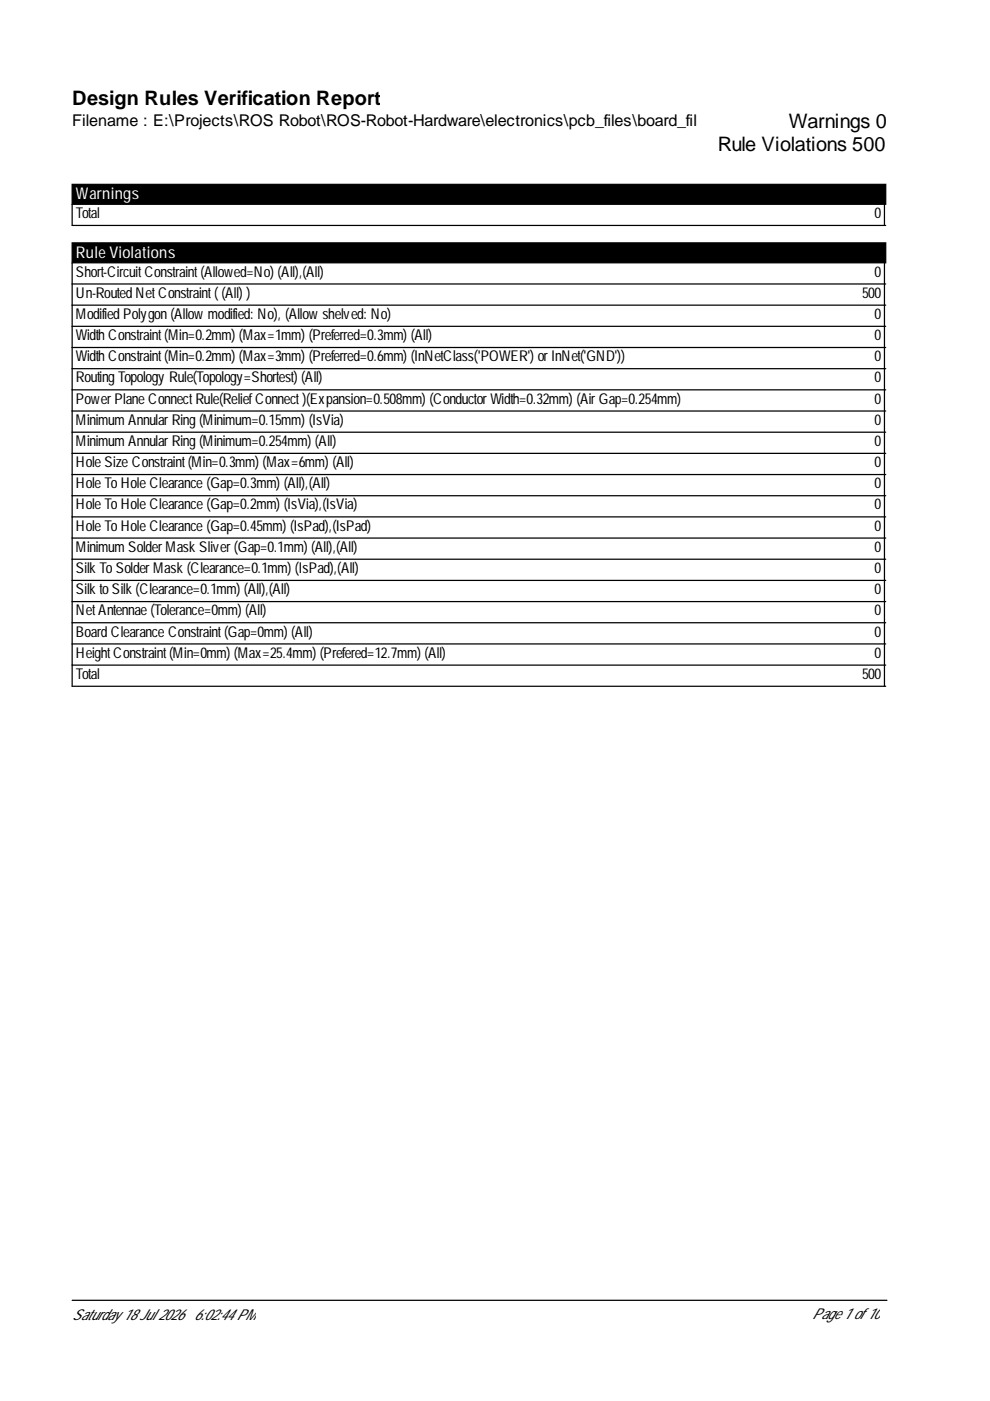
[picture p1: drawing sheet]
<svg xmlns="http://www.w3.org/2000/svg" width="210mm" height="297mm" viewBox="0 0 210 297" stroke-linecap="round" stroke-linejoin="round" font-family="sans-serif">
<defs><g id="words">
<g font-size="4.2">
<text x="15.3" y="22.3">Design Rules Verification Report</text>
<text x="167.2" y="27.1">Warnings 0</text>
<text x="152.2" y="32.1">Rule Violations 500</text>
</g>
<text font-size="3.4" x="15.3" y="26.6">Filename : E:\Projects\ROS Robot\ROS-Robot-Hardware\electronics\pcb_files\board_fil</text>
<g font-size="3.4" fill="#fff">
<text x="16.1" y="42.3">Warnings</text>
<text x="16.1" y="54.7">Rule Violations</text>
</g>
<g font-size="3.2">
<text x="16.1" y="46.2">Total</text>
<text x="185.4" y="46.2">0</text>
<text x="16.1" y="58.6">Short-CircuitConstraint(Allowed=No) (All),(All)</text>
<text x="185.4" y="58.6">0</text>
<text x="16.1" y="63.1">Un-RoutedNetConstraint((All) )</text>
<text x="182.8" y="63.1">500</text>
<text x="16.1" y="67.6">ModifiedPolygon(Allowmodified: No), (Allowshelved: No)</text>
<text x="185.4" y="67.6">0</text>
<text x="16.1" y="72.1">WidthConstraint(Min=0.2mm) (Max=1mm) (Preferred=0.3mm) (All)</text>
<text x="16.1" y="76.6">WidthConstraint(Min=0.2mm) (Max=3mm) (Preferred=0.6mm) (InNetClass('POWER') orInNet('GND'))</text>
<text x="185.4" y="72.1">0</text>
<text x="185.4" y="76.6">0</text>
<text x="16.1" y="81.1">RoutingTopology Rule(Topology=Shortest) (All)</text>
<text x="185.4" y="81.1">0</text>
<text x="16.1" y="85.6">PowerPlaneConnectRule(ReliefConnect)(Expansion=0.508mm) (ConductorWidth=0.32mm) (AirGap=0.254mm)</text>
<text x="185.4" y="85.6">0</text>
<text x="16.1" y="90.1">MinimumAnnularRing(Minimum=0.15mm) (IsVia)</text>
<text x="16.1" y="94.6">MinimumAnnularRing(Minimum=0.254mm) (All)</text>
<text x="185.4" y="90.1">0</text>
<text x="185.4" y="94.6">0</text>
<text x="16.1" y="99">HoleSize Constraint(Min=0.3mm) (Max=6mm) (All)</text>
<text x="185.4" y="99">0</text>
<text x="16.1" y="103.5">HoleToHoleClearance (Gap=0.3mm) (All),(All)</text>
<text x="185.4" y="103.5">0</text>
<text x="16.1" y="108">HoleToHoleClearance(Gap=0.2mm) (IsVia),(IsVia)</text>
<text x="16.1" y="112.5">HoleToHoleClearance (Gap=0.45mm) (IsPad),(IsPad)</text>
<text x="185.4" y="108">0</text>
<text x="185.4" y="112.5">0</text>
<text x="16.1" y="117">MinimumSolderMaskSliver(Gap=0.1mm) (All),(All)</text>
<text x="185.4" y="117">0</text>
<text x="16.1" y="121.5">SilkToSolderMask(Clearance=0.1mm) (IsPad),(All)</text>
<text x="16.1" y="126">SilktoSilk(Clearance=0.1mm) (All),(All)</text>
<text x="185.4" y="121.5">0</text>
<text x="185.4" y="126">0</text>
<text x="16.1" y="130.5">NetAntennae(Tolerance=0mm) (All)</text>
<text x="185.4" y="130.5">0</text>
<text x="16.1" y="135">BoardClearanceConstraint(Gap=0mm) (All)</text>
<text x="185.4" y="135">0</text>
<text x="16.1" y="139.4">HeightConstraint(Min=0mm) (Max=25.4mm) (Prefered=12.7mm) (All)</text>
<text x="16.1" y="143.9">Total</text>
<text x="182.8" y="143.9">500</text>
<text x="185.4" y="139.4">0</text>
<text x="15.3" y="279.9">Saturday18Jul 2026</text>
<text x="41.2" y="279.9">6:02:44PM</text>
<text x="172.2" y="279.6">Page1 of10</text>
</g>
</g></defs>
<path d="M15.3 39.1h172.5v4.2h-172.5zM15.3 51.5h172.5v4.2h-172.5z" fill="#000" stroke="#000" stroke-width=".26"/>
<g fill="none" stroke="#000" stroke-width=".26">
<path d="M15.3 43.3v4.5h172.5M15.3 55.7v89.8h172.5M187.5 43.3v4.5M187.5 55.7v89.8M15.3 60.2h172.5M15.3 64.7h172.5M15.3 69.2h172.5M15.3 73.7h172.5M15.3 78.2h172.5M15.3 82.7h172.5M15.3 87.1h172.5M15.3 91.6h172.5"/>
<path d="M15.3 96.1h172.5M15.3 100.6h172.5M15.3 105.1h172.5M15.3 109.6h172.5M15.3 114.1h172.5M15.3 118.6h172.5M15.3 123.1h172.5M15.3 127.5h172.5M15.3 132h172.5M15.3 136.5h172.5M15.3 141h172.5M15.3 275.7h172.8"/>
</g>
<use href="#words"/>
</svg>
